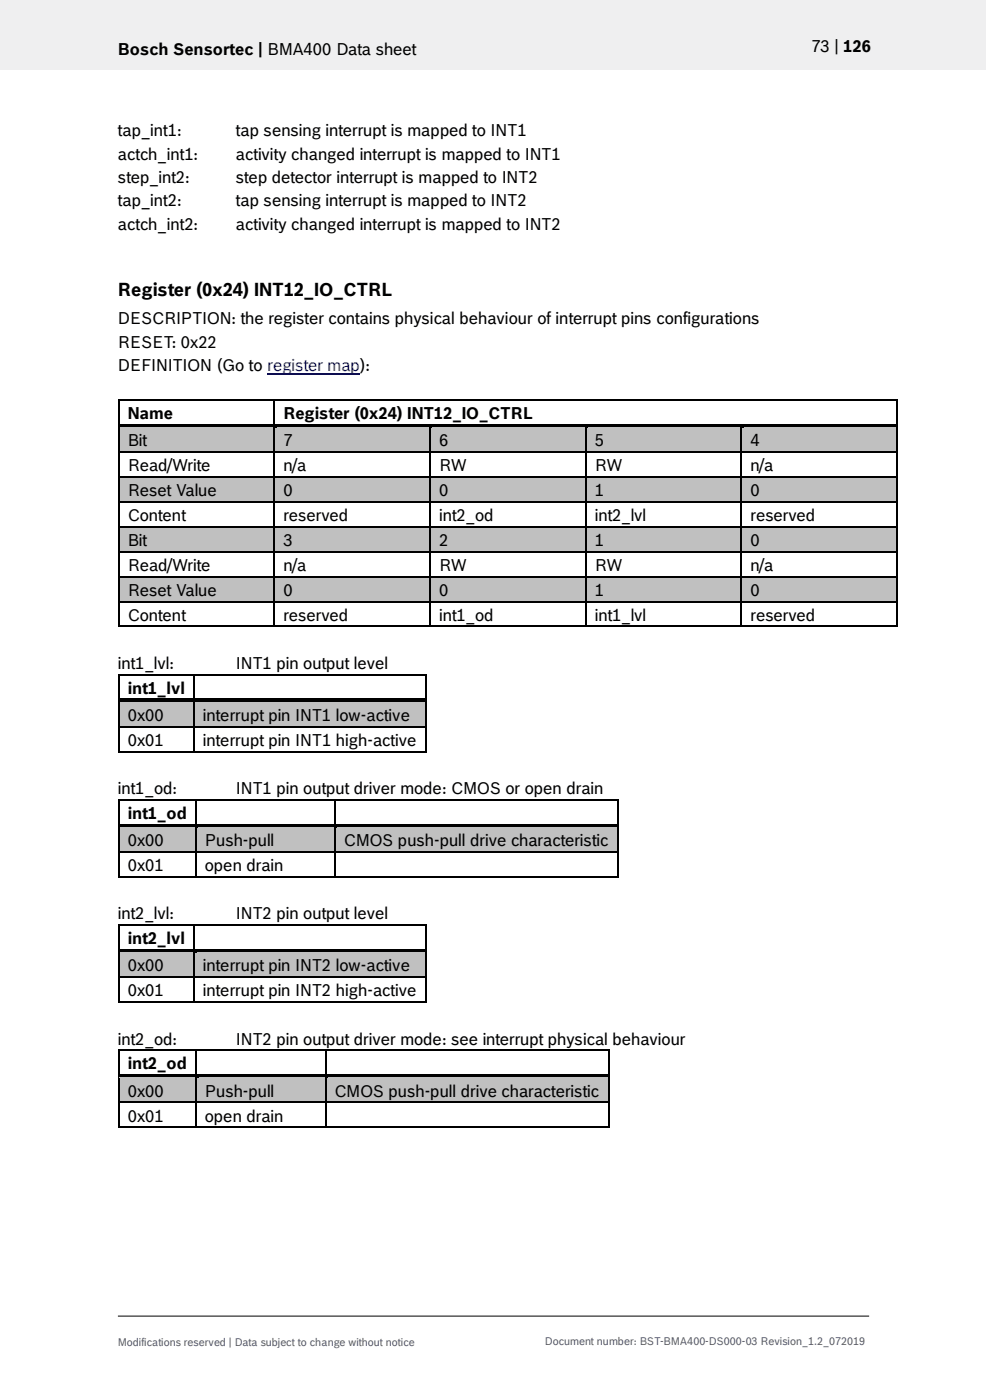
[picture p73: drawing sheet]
<svg xmlns="http://www.w3.org/2000/svg" width="210mm" height="297mm" viewBox="0 0 210 297" stroke-linecap="round" stroke-linejoin="round" font-family="sans-serif">
<defs><g id="words">
<text font-size="3.9" x="25" y="62.9">Register (0x24) INT12_IO_CTRL</text>
<g font-size="3.5">
<text x="25" y="11.6">Bosch Sensortec | BMA400 Data sheet</text>
<text x="172.1" y="11">73 | 126</text>
<text x="25" y="29">tap_int1:</text>
<text x="50" y="29">tap sensing interrupt is mapped to INT1</text>
<text x="25" y="33.9">actch_int1:</text>
<text x="50" y="33.9">activity changed interrupt is mapped to INT1</text>
<text x="25" y="38.9">step_int2:</text>
<text x="50" y="38.9">step detector interrupt is mapped to INT2</text>
<text x="25" y="43.8">tap_int2:</text>
<text x="50" y="43.8">tap sensing interrupt is mapped to INT2</text>
<text x="25" y="48.7">actch_int2:</text>
<text x="50" y="48.7">activity changed interrupt is mapped to INT2</text>
<text x="25" y="68.8">DESCRIPTION: the register contains physical behaviour of interrupt pins configurations</text>
<text x="25" y="73.8">RESET: 0x22</text>
<text x="25" y="78.7">DEFINITION (Go to register map):</text>
<text x="27.1" y="88.9">Name</text>
<text x="60.1" y="88.9">Register (0x24) INT12_IO_CTRL</text>
<text x="27.1" y="94.7">Bit</text>
<text x="60.1" y="94.7">7</text>
<text x="93.2" y="94.7">6</text>
<text x="126.2" y="94.7">5</text>
<text x="159.2" y="94.7">4</text>
<text x="27.1" y="100">Read/Write</text>
<text x="60.1" y="100">n/a</text>
<text x="93.2" y="100">RW</text>
<text x="126.2" y="100">RW</text>
<text x="159.2" y="100">n/a</text>
<text x="27.1" y="105.3">Reset Value</text>
<text x="60.1" y="105.3">0</text>
<text x="93.2" y="105.3">0</text>
<text x="126.2" y="105.3">1</text>
<text x="159.2" y="105.3">0</text>
<text x="27.1" y="110.6">Content</text>
<text x="60.1" y="110.6">reserved</text>
<text x="93.2" y="110.6">int2_od</text>
<text x="126.2" y="110.6">int2_lvl</text>
<text x="159.2" y="110.6">reserved</text>
<text x="27.1" y="115.9">Bit</text>
<text x="60.1" y="115.9">3</text>
<text x="93.2" y="115.9">2</text>
<text x="126.2" y="115.9">1</text>
<text x="159.2" y="115.9">0</text>
<text x="27.1" y="121.2">Read/Write</text>
<text x="60.1" y="121.2">n/a</text>
<text x="93.2" y="121.2">RW</text>
<text x="126.2" y="121.2">RW</text>
<text x="159.2" y="121.2">n/a</text>
<text x="27.1" y="126.5">Reset Value</text>
<text x="27.1" y="131.8">Content</text>
<text x="60.1" y="126.5">0</text>
<text x="60.1" y="131.8">reserved</text>
<text x="93.2" y="126.5">0</text>
<text x="93.2" y="131.8">int1_od</text>
<text x="126.2" y="126.5">1</text>
<text x="126.2" y="131.8">int1_lvl</text>
<text x="159.2" y="126.5">0</text>
<text x="159.2" y="131.8">reserved</text>
<text x="25" y="142">int1_lvl:</text>
<text x="50" y="142">INT1 pin output level</text>
<text x="27.1" y="147.3">int1_lvl</text>
<text x="27.1" y="153">0x00</text>
<text x="43.1" y="153">interrupt pin INT1 low-active</text>
<text x="27.1" y="158.3">0x01</text>
<text x="43.1" y="158.3">interrupt pin INT1 high-active</text>
<text x="25" y="168.5">int1_od:</text>
<text x="27.1" y="173.8">int1_od</text>
<text x="50" y="168.5">INT1 pin output driver mode: CMOS or open drain</text>
<text x="27.1" y="179.6">0x00</text>
<text x="43.5" y="179.6">Push-pull</text>
<text x="72.9" y="179.6">CMOS push-pull drive characteristic</text>
<text x="27.1" y="184.9">0x01</text>
<text x="43.5" y="184.9">open drain</text>
<text x="25" y="195.1">int2_lvl:</text>
<text x="50" y="195.1">INT2 pin output level</text>
<text x="27.1" y="200.3">int2_lvl</text>
<text x="27.1" y="206.1">0x00</text>
<text x="43.1" y="206.1">interrupt pin INT2 low-active</text>
<text x="27.1" y="211.4">0x01</text>
<text x="43.1" y="211.4">interrupt pin INT2 high-active</text>
<text x="25" y="221.6">int2_od:</text>
<text x="50" y="221.6">INT2 pin output driver mode: see interrupt physical behaviour</text>
<text x="27.1" y="226.9">int2_od</text>
<text x="27.1" y="232.6">0x00</text>
<text x="43.5" y="232.6">Push-pull</text>
<text x="70.9" y="232.6">CMOS push-pull drive characteristic</text>
<text x="27.1" y="237.9">0x01</text>
<text x="43.5" y="237.9">open drain</text>
</g>
<g font-size="2.3" fill="#535f6b">
<text x="25" y="285.5">Modifications reserved | Data subject to change without notice</text>
<text x="115.6" y="285.3">Document number: BST-BMA400-DS000-03 Revision_1.2_072019</text>
</g>
</g></defs>
<path d="M-.1 0h209.2v14.8h-209.2z" fill-rule="evenodd" fill="#efeff0"/>
<path d="M25 279.2h159.4" fill="none" stroke="#000" stroke-width=".21"/>
<path d="M56.7 79.3h19.7" fill="none" stroke="#00f" stroke-width=".25"/>
<g fill="#000">
<path d="M25 84.6h.4v.4h-.4z" fill-rule="evenodd"/>
<path d="M25 84.6h.4v.4h-.4z" fill-rule="evenodd"/>
<path d="M58 84.6h.4v.4h-.4z" fill-rule="evenodd"/>
<path d="M190.2 84.6h.3v.4h-.3z" fill-rule="evenodd"/>
<path d="M190.2 84.6h.3v.4h-.3z" fill-rule="evenodd"/>
</g>
<path d="M25.2 85v4.9M25.4 84.8h32.6M58.2 85v4.9M58.4 84.8h131.8M190.3 85v4.9" fill="none" stroke="#000" stroke-width=".34"/>
<g fill="#c0c0c0">
<path d="M25.4 90.7h32.6v5h-32.6z" fill-rule="evenodd"/>
<path d="M27.1 90.7h29.2v5h-29.2z" fill-rule="evenodd"/>
<path d="M58.4 90.7h32.7v5h-32.7z" fill-rule="evenodd"/>
<path d="M60.1 90.7h29.2v5h-29.2z" fill-rule="evenodd"/>
<path d="M91.4 90.7h32.7v5h-32.7z" fill-rule="evenodd"/>
<path d="M93.2 90.7h29.2v5h-29.2z" fill-rule="evenodd"/>
<path d="M124.4 90.7h32.7v5h-32.7z" fill-rule="evenodd"/>
<path d="M126.2 90.7h29.2v5h-29.2z" fill-rule="evenodd"/>
<path d="M157.5 90.7h32.7v5h-32.7z" fill-rule="evenodd"/>
<path d="M159.2 90.7h29.2v5h-29.2z" fill-rule="evenodd"/>
</g>
<g fill="#000">
<path d="M25 89.9h.4v.8h-.4z" fill-rule="evenodd"/>
<path d="M25.4 89.9h32.6v.8h-32.6z" fill-rule="evenodd"/>
</g>
<path d="M25.4 90.7h32.6" fill="none" stroke="#c0c0c0" stroke-width=".21"/>
<path d="M58.4 90.7h.4z" fill-rule="evenodd" fill="#c0c0c0"/>
<g fill="#000">
<path d="M58 90.7h.4z" fill-rule="evenodd"/>
<path d="M58 89.9h.8v.8h-.8z" fill-rule="evenodd"/>
<path d="M58.8 89.9h32.3v.8h-32.3z" fill-rule="evenodd"/>
</g>
<path d="M58.8 90.7h32.3" fill="none" stroke="#c0c0c0" stroke-width=".21"/>
<path d="M91.4 90.7h.4z" fill-rule="evenodd" fill="#c0c0c0"/>
<g fill="#000">
<path d="M91.1 90.7h.3z" fill-rule="evenodd"/>
<path d="M91.1 89.9h.7v.8h-.7z" fill-rule="evenodd"/>
<path d="M91.8 89.9h32.3v.8h-32.3z" fill-rule="evenodd"/>
</g>
<path d="M91.8 90.7h32.3" fill="none" stroke="#c0c0c0" stroke-width=".21"/>
<path d="M124.4 90.7h.5z" fill-rule="evenodd" fill="#c0c0c0"/>
<g fill="#000">
<path d="M124.1 90.7h.3z" fill-rule="evenodd"/>
<path d="M124.1 89.9h.8v.8h-.8z" fill-rule="evenodd"/>
<path d="M124.9 89.9h32.2v.8h-32.2z" fill-rule="evenodd"/>
</g>
<path d="M124.9 90.7h32.2" fill="none" stroke="#c0c0c0" stroke-width=".21"/>
<path d="M157.5 90.7h.4z" fill-rule="evenodd" fill="#c0c0c0"/>
<g fill="#000">
<path d="M25 95.7h.4v.3h-.4z" fill-rule="evenodd"/>
<path d="M58 95.7h.4v.3h-.4z" fill-rule="evenodd"/>
<path d="M91.1 95.7h.3v.3h-.3z" fill-rule="evenodd"/>
<path d="M124.1 95.7h.3v.3h-.3z" fill-rule="evenodd"/>
<path d="M157.1 90.7h.4z" fill-rule="evenodd"/>
<path d="M157.1 89.9h.8v.8h-.8z" fill-rule="evenodd"/>
<path d="M157.1 95.7h.4v.3h-.4z" fill-rule="evenodd"/>
<path d="M157.9 89.9h32.3v.8h-32.3z" fill-rule="evenodd"/>
<path d="M190.2 89.9h.3v.8h-.3z" fill-rule="evenodd"/>
<path d="M190.2 95.7h.3v.3h-.3z" fill-rule="evenodd"/>
</g>
<path d="M157.9 90.7h32.3" fill="none" stroke="#c0c0c0" stroke-width=".21"/>
<g fill="none" stroke="#000" stroke-width=".34">
<path d="M25.2 90.7v5M25.2 96v5M25.4 95.8h32.6M58.2 90.7v5M58.2 96v5M58.4 95.8h32.7M91.2 90.7v5M91.2 96v5M91.4 95.8h32.7M124.3 90.7v5M124.3 96v5M124.4 95.8h32.7"/>
<path d="M157.3 90.7v5M157.3 96v5M157.5 95.8h32.7M190.3 90.7v5M190.3 96v5"/>
</g>
<g fill="#c0c0c0">
<path d="M25.4 101.3h32.6v5h-32.6z" fill-rule="evenodd"/>
<path d="M27.1 101.3h29.2v5h-29.2z" fill-rule="evenodd"/>
<path d="M58.4 101.3h32.7v5h-32.7z" fill-rule="evenodd"/>
<path d="M60.1 101.3h29.2v5h-29.2z" fill-rule="evenodd"/>
<path d="M91.4 101.3h32.7v5h-32.7z" fill-rule="evenodd"/>
<path d="M93.2 101.3h29.2v5h-29.2z" fill-rule="evenodd"/>
<path d="M124.4 101.3h32.7v5h-32.7z" fill-rule="evenodd"/>
<path d="M126.2 101.3h29.2v5h-29.2z" fill-rule="evenodd"/>
<path d="M157.5 101.3h32.7v5h-32.7z" fill-rule="evenodd"/>
<path d="M159.2 101.3h29.2v5h-29.2z" fill-rule="evenodd"/>
</g>
<g fill="#000">
<path d="M25 101h.4v.3h-.4z" fill-rule="evenodd"/>
<path d="M25 106.3h.4v.3h-.4z" fill-rule="evenodd"/>
<path d="M58 101h.4v.3h-.4z" fill-rule="evenodd"/>
<path d="M58 106.3h.4v.3h-.4z" fill-rule="evenodd"/>
<path d="M91.1 101h.3v.3h-.3z" fill-rule="evenodd"/>
<path d="M91.1 106.3h.3v.3h-.3z" fill-rule="evenodd"/>
<path d="M124.1 101h.3v.3h-.3z" fill-rule="evenodd"/>
<path d="M124.1 106.3h.3v.3h-.3z" fill-rule="evenodd"/>
<path d="M157.1 101h.4v.3h-.4z" fill-rule="evenodd"/>
<path d="M157.1 106.3h.4v.3h-.4z" fill-rule="evenodd"/>
<path d="M190.2 101h.3v.3h-.3z" fill-rule="evenodd"/>
<path d="M190.2 106.3h.3v.3h-.3z" fill-rule="evenodd"/>
</g>
<g fill="none" stroke="#000" stroke-width=".34">
<path d="M25.2 101.3v5M25.2 106.6v5M25.4 101.2h32.6M25.4 106.4h32.6M58.2 101.3v5M58.2 106.6v5M58.4 101.2h32.7M58.4 106.4h32.7M91.2 101.3v5M91.2 106.6v5M91.4 101.2h32.7M91.4 106.4h32.7"/>
<path d="M124.3 101.3v5M124.3 106.6v5M124.4 101.2h32.7M124.4 106.4h32.7M157.3 101.3v5M157.3 106.6v5M157.5 101.2h32.7M157.5 106.4h32.7M190.3 101.3v5M190.3 106.6v5"/>
</g>
<g fill="#c0c0c0">
<path d="M25.4 111.9h32.6v5h-32.6z" fill-rule="evenodd"/>
<path d="M27.1 111.9h29.2v5h-29.2z" fill-rule="evenodd"/>
<path d="M58.4 111.9h32.7v5h-32.7z" fill-rule="evenodd"/>
<path d="M60.1 111.9h29.2v5h-29.2z" fill-rule="evenodd"/>
<path d="M91.4 111.9h32.7v5h-32.7z" fill-rule="evenodd"/>
<path d="M93.2 111.9h29.2v5h-29.2z" fill-rule="evenodd"/>
<path d="M124.4 111.9h32.7v5h-32.7z" fill-rule="evenodd"/>
<path d="M126.2 111.9h29.2v5h-29.2z" fill-rule="evenodd"/>
<path d="M157.5 111.9h32.7v5h-32.7z" fill-rule="evenodd"/>
<path d="M159.2 111.9h29.2v5h-29.2z" fill-rule="evenodd"/>
</g>
<g fill="#000">
<path d="M25 111.6h.4v.3h-.4z" fill-rule="evenodd"/>
<path d="M25 116.9h.4v.3h-.4z" fill-rule="evenodd"/>
<path d="M58 111.6h.4v.3h-.4z" fill-rule="evenodd"/>
<path d="M58 116.9h.4v.3h-.4z" fill-rule="evenodd"/>
<path d="M91.1 111.6h.3v.3h-.3z" fill-rule="evenodd"/>
<path d="M91.1 116.9h.3v.3h-.3z" fill-rule="evenodd"/>
<path d="M124.1 111.6h.3v.3h-.3z" fill-rule="evenodd"/>
<path d="M124.1 116.9h.3v.3h-.3z" fill-rule="evenodd"/>
<path d="M157.1 111.6h.4v.3h-.4z" fill-rule="evenodd"/>
<path d="M157.1 116.9h.4v.3h-.4z" fill-rule="evenodd"/>
<path d="M190.2 111.6h.3v.3h-.3z" fill-rule="evenodd"/>
<path d="M190.2 116.9h.3v.3h-.3z" fill-rule="evenodd"/>
</g>
<g fill="none" stroke="#000" stroke-width=".34">
<path d="M25.2 111.9v5M25.2 117.2v4.9M25.4 111.7h32.6M25.4 117h32.6M58.2 111.9v5M58.2 117.2v4.9M58.4 111.7h32.7M58.4 117h32.7M91.2 111.9v5M91.2 117.2v4.9M91.4 111.7h32.7M91.4 117h32.7"/>
<path d="M124.3 111.9v5M124.3 117.2v4.9M124.4 111.7h32.7M124.4 117h32.7M157.3 111.9v5M157.3 117.2v4.9M157.5 111.7h32.7M157.5 117h32.7M190.3 111.9v5M190.3 117.2v4.9"/>
</g>
<g fill="#c0c0c0">
<path d="M25.4 122.5h32.6v4.9h-32.6z" fill-rule="evenodd"/>
<path d="M27.1 122.5h29.2v4.9h-29.2z" fill-rule="evenodd"/>
<path d="M58.4 122.5h32.7v4.9h-32.7z" fill-rule="evenodd"/>
<path d="M60.1 122.5h29.2v4.9h-29.2z" fill-rule="evenodd"/>
<path d="M91.4 122.5h32.7v4.9h-32.7z" fill-rule="evenodd"/>
<path d="M93.2 122.5h29.2v4.9h-29.2z" fill-rule="evenodd"/>
<path d="M124.4 122.5h32.7v4.9h-32.7z" fill-rule="evenodd"/>
<path d="M126.2 122.5h29.2v4.9h-29.2z" fill-rule="evenodd"/>
<path d="M157.5 122.5h32.7v4.9h-32.7z" fill-rule="evenodd"/>
<path d="M159.2 122.5h29.2v4.9h-29.2z" fill-rule="evenodd"/>
</g>
<g fill="#000">
<path d="M25 122.1h.4v.4h-.4z" fill-rule="evenodd"/>
<path d="M25 127.4h.4v.4h-.4z" fill-rule="evenodd"/>
<path d="M25 132.7h.4v.4h-.4z" fill-rule="evenodd"/>
<path d="M25 132.7h.4v.4h-.4z" fill-rule="evenodd"/>
<path d="M58 122.1h.4v.4h-.4z" fill-rule="evenodd"/>
<path d="M58 127.4h.4v.4h-.4z" fill-rule="evenodd"/>
<path d="M58 132.7h.4v.4h-.4z" fill-rule="evenodd"/>
<path d="M91.1 122.1h.3v.4h-.3z" fill-rule="evenodd"/>
<path d="M91.1 127.4h.3v.4h-.3z" fill-rule="evenodd"/>
<path d="M91.1 132.7h.3v.4h-.3z" fill-rule="evenodd"/>
<path d="M124.1 122.1h.3v.4h-.3z" fill-rule="evenodd"/>
<path d="M124.1 127.4h.3v.4h-.3z" fill-rule="evenodd"/>
<path d="M124.1 132.7h.3v.4h-.3z" fill-rule="evenodd"/>
<path d="M157.1 122.1h.4v.4h-.4z" fill-rule="evenodd"/>
<path d="M157.1 127.4h.4v.4h-.4z" fill-rule="evenodd"/>
<path d="M157.1 132.7h.4v.4h-.4z" fill-rule="evenodd"/>
<path d="M190.2 122.1h.3v.4h-.3z" fill-rule="evenodd"/>
<path d="M190.2 127.4h.3v.4h-.3z" fill-rule="evenodd"/>
<path d="M190.2 132.7h.3v.4h-.3z" fill-rule="evenodd"/>
<path d="M190.2 132.7h.3v.4h-.3z" fill-rule="evenodd"/>
<path d="M25 142.9h.4v.4h-.4z" fill-rule="evenodd"/>
<path d="M25 142.9h.4v.4h-.4z" fill-rule="evenodd"/>
<path d="M41 142.9h.4v.4h-.4z" fill-rule="evenodd"/>
<path d="M90.1 142.9h.4v.4h-.4z" fill-rule="evenodd"/>
<path d="M90.1 142.9h.4v.4h-.4z" fill-rule="evenodd"/>
</g>
<g fill="none" stroke="#000" stroke-width=".34">
<path d="M25.2 122.5v4.9M25.2 127.8v4.9M25.4 122.3h32.6M25.4 127.6h32.6M25.4 132.9h32.6M58.2 122.5v4.9M58.2 127.8v4.9M58.4 122.3h32.7M58.4 127.6h32.7M58.4 132.9h32.7M91.2 122.5v4.9M91.2 127.8v4.9"/>
<path d="M91.4 122.3h32.7M91.4 127.6h32.7M91.4 132.9h32.7M124.3 122.5v4.9M124.3 127.8v4.9M124.4 122.3h32.7M124.4 127.6h32.7M124.4 132.9h32.7M157.3 122.5v4.9M157.3 127.8v4.9M157.5 122.3h32.7M157.5 127.6h32.7"/>
<path d="M157.5 132.9h32.7M190.3 122.5v4.9M190.3 127.8v4.9M25.2 143.3v4.9M25.4 143.1h15.6M41.2 143.3v4.9M41.4 143.1h48.7M90.3 143.3v4.9"/>
</g>
<g fill="#c0c0c0">
<path d="M25.4 149h15.6v5h-15.6z" fill-rule="evenodd"/>
<path d="M27.1 149h12.2v5h-12.2z" fill-rule="evenodd"/>
<path d="M41.4 149h48.7v5h-48.7z" fill-rule="evenodd"/>
<path d="M43.1 149h45.3v5h-45.3z" fill-rule="evenodd"/>
</g>
<g fill="#000">
<path d="M25 148.2h.4v.8h-.4z" fill-rule="evenodd"/>
<path d="M25.4 148.2h15.6v.8h-15.6z" fill-rule="evenodd"/>
</g>
<path d="M25.4 149h15.6" fill="none" stroke="#c0c0c0" stroke-width=".21"/>
<path d="M41.4 149h.4z" fill-rule="evenodd" fill="#c0c0c0"/>
<g fill="#000">
<path d="M25 154h.4v.3h-.4z" fill-rule="evenodd"/>
<path d="M25 159.3h.4v.3h-.4z" fill-rule="evenodd"/>
<path d="M25 159.3h.4v.3h-.4z" fill-rule="evenodd"/>
<path d="M41 149h.4z" fill-rule="evenodd"/>
<path d="M41 148.2h.8v.8h-.8z" fill-rule="evenodd"/>
<path d="M41 154h.4v.3h-.4z" fill-rule="evenodd"/>
<path d="M41 159.3h.4v.3h-.4z" fill-rule="evenodd"/>
<path d="M41.8 148.2h48.3v.8h-48.3z" fill-rule="evenodd"/>
<path d="M90.1 148.2h.4v.8h-.4z" fill-rule="evenodd"/>
<path d="M90.1 154h.4v.3h-.4z" fill-rule="evenodd"/>
<path d="M90.1 159.3h.4v.3h-.4z" fill-rule="evenodd"/>
<path d="M90.1 159.3h.4v.3h-.4z" fill-rule="evenodd"/>
<path d="M25 169.5h.4v.3h-.4z" fill-rule="evenodd"/>
<path d="M25 169.5h.4v.3h-.4z" fill-rule="evenodd"/>
<path d="M41.4 169.5h.3v.3h-.3z" fill-rule="evenodd"/>
<path d="M70.8 169.5h.4v.3h-.4z" fill-rule="evenodd"/>
<path d="M130.9 169.5h.4v.3h-.4z" fill-rule="evenodd"/>
<path d="M130.9 169.5h.4v.3h-.4z" fill-rule="evenodd"/>
</g>
<path d="M41.8 149h48.3" fill="none" stroke="#c0c0c0" stroke-width=".21"/>
<g fill="none" stroke="#000" stroke-width=".34">
<path d="M25.2 149v5M25.2 154.3v5M25.4 154.2h15.6M25.4 159.4h15.6M41.2 149v5M41.2 154.3v5M41.4 154.2h48.7M41.4 159.4h48.7M90.3 149v5M90.3 154.3v5M25.2 169.8v5M25.4 169.7h16"/>
<path d="M41.6 169.8v5M41.7 169.7h29.1M71 169.8v5M71.2 169.7h59.7M131.1 169.8v5"/>
</g>
<g fill="#c0c0c0">
<path d="M25.4 175.6h16v4.9h-16z" fill-rule="evenodd"/>
<path d="M27.1 175.6h12.6v4.9h-12.6z" fill-rule="evenodd"/>
<path d="M41.7 175.6h29.1v4.9h-29.1z" fill-rule="evenodd"/>
<path d="M43.5 175.6h25.6v4.9h-25.6z" fill-rule="evenodd"/>
<path d="M71.2 175.6h59.7v4.9h-59.7z" fill-rule="evenodd"/>
<path d="M72.9 175.6h56.3v4.9h-56.3z" fill-rule="evenodd"/>
</g>
<g fill="#000">
<path d="M25 174.8h.4v.8h-.4z" fill-rule="evenodd"/>
<path d="M25.4 174.8h16v.7h-16z" fill-rule="evenodd"/>
</g>
<path d="M25.4 175.6h16" fill="none" stroke="#c0c0c0" stroke-width=".21"/>
<path d="M41.7 175.5l.5 .1z" fill-rule="evenodd" fill="#c0c0c0"/>
<g fill="#000">
<path d="M41.4 175.5l.3 .1z" fill-rule="evenodd"/>
<path d="M41.4 174.8h.8v.7h-.8z" fill-rule="evenodd"/>
<path d="M42.2 174.8h28.6v.7h-28.6z" fill-rule="evenodd"/>
</g>
<path d="M42.2 175.6h28.6" fill="none" stroke="#c0c0c0" stroke-width=".21"/>
<path d="M71.2 175.5l.4 .1z" fill-rule="evenodd" fill="#c0c0c0"/>
<g fill="#000">
<path d="M70.8 175.5l.4 .1z" fill-rule="evenodd"/>
<path d="M70.8 174.8h.8v.7h-.8z" fill-rule="evenodd"/>
<path d="M71.6 174.8h59.3v.7h-59.3z" fill-rule="evenodd"/>
<path d="M130.9 174.8h.4v.8h-.4z" fill-rule="evenodd"/>
<path d="M25 180.5h.4v.4h-.4z" fill-rule="evenodd"/>
<path d="M25 185.8h.4v.4h-.4z" fill-rule="evenodd"/>
<path d="M25 185.8h.4v.4h-.4z" fill-rule="evenodd"/>
<path d="M25 196h.4v.4h-.4z" fill-rule="evenodd"/>
<path d="M25 196h.4v.4h-.4z" fill-rule="evenodd"/>
<path d="M41 196h.4v.4h-.4z" fill-rule="evenodd"/>
<path d="M41.4 180.5h.3v.4h-.3z" fill-rule="evenodd"/>
<path d="M41.4 185.8h.3v.4h-.3z" fill-rule="evenodd"/>
<path d="M70.8 180.5h.4v.4h-.4z" fill-rule="evenodd"/>
<path d="M70.8 185.8h.4v.4h-.4z" fill-rule="evenodd"/>
<path d="M90.1 196h.4v.4h-.4z" fill-rule="evenodd"/>
<path d="M90.1 196h.4v.4h-.4z" fill-rule="evenodd"/>
<path d="M130.9 180.5h.4v.4h-.4z" fill-rule="evenodd"/>
<path d="M130.9 185.8h.4v.4h-.4z" fill-rule="evenodd"/>
<path d="M130.9 185.8h.4v.4h-.4z" fill-rule="evenodd"/>
</g>
<path d="M71.6 175.6h59.3" fill="none" stroke="#c0c0c0" stroke-width=".21"/>
<g fill="none" stroke="#000" stroke-width=".34">
<path d="M25.2 175.6v4.9M41.6 175.6v4.9M71 175.6v4.9M131.1 175.6v4.9M25.2 180.9v4.9M25.2 196.4v4.9M25.4 180.7h16M25.4 186h16M25.4 196.2h15.6M41.2 196.4v4.9M41.4 196.2h48.7M41.6 180.9v4.9"/>
<path d="M41.7 180.7h29.1M41.7 186h29.1M71 180.9v4.9M71.2 180.7h59.7M71.2 186h59.7M90.3 196.4v4.9M131.1 180.9v4.9"/>
</g>
<g fill="#c0c0c0">
<path d="M25.4 202.1h15.6v5h-15.6z" fill-rule="evenodd"/>
<path d="M27.1 202.1h12.2v5h-12.2z" fill-rule="evenodd"/>
<path d="M41.4 202.1h48.7v5h-48.7z" fill-rule="evenodd"/>
<path d="M43.1 202.1h45.3v5h-45.3z" fill-rule="evenodd"/>
</g>
<g fill="#000">
<path d="M25 201.3h.4v.8h-.4z" fill-rule="evenodd"/>
<path d="M25.4 201.3h15.6v.8h-15.6z" fill-rule="evenodd"/>
</g>
<path d="M25.4 202.1h15.6" fill="none" stroke="#c0c0c0" stroke-width=".21"/>
<path d="M41.4 202.1h.4z" fill-rule="evenodd" fill="#c0c0c0"/>
<g fill="#000">
<path d="M25 207.1h.4v.3h-.4z" fill-rule="evenodd"/>
<path d="M25 212.4h.4v.3h-.4z" fill-rule="evenodd"/>
<path d="M25 212.4h.4v.3h-.4z" fill-rule="evenodd"/>
<path d="M41 202.1h.4z" fill-rule="evenodd"/>
<path d="M41 201.3h.8v.8h-.8z" fill-rule="evenodd"/>
<path d="M41 207.1h.4v.3h-.4z" fill-rule="evenodd"/>
<path d="M41 212.4h.4v.3h-.4z" fill-rule="evenodd"/>
<path d="M41.8 201.3h48.3v.8h-48.3z" fill-rule="evenodd"/>
<path d="M90.1 201.3h.4v.8h-.4z" fill-rule="evenodd"/>
<path d="M90.1 207.1h.4v.3h-.4z" fill-rule="evenodd"/>
<path d="M90.1 212.4h.4v.3h-.4z" fill-rule="evenodd"/>
<path d="M90.1 212.4h.4v.3h-.4z" fill-rule="evenodd"/>
<path d="M25 222.6h.4v.3h-.4z" fill-rule="evenodd"/>
<path d="M25 222.6h.4v.3h-.4z" fill-rule="evenodd"/>
<path d="M41.4 222.6h.3v.3h-.3z" fill-rule="evenodd"/>
<path d="M68.9 222.6h.3v.3h-.3z" fill-rule="evenodd"/>
<path d="M129 222.6h.3v.3h-.3z" fill-rule="evenodd"/>
<path d="M129 222.6h.3v.3h-.3z" fill-rule="evenodd"/>
</g>
<path d="M41.8 202.1h48.3" fill="none" stroke="#c0c0c0" stroke-width=".21"/>
<g fill="none" stroke="#000" stroke-width=".34">
<path d="M25.2 202.1v5M25.2 207.4v5M25.4 207.2h15.6M25.4 212.5h15.6M41.2 202.1v5M41.2 207.4v5M41.4 207.2h48.7M41.4 212.5h48.7M90.3 202.1v5M90.3 207.4v5M25.2 222.9v5M25.4 222.7h16"/>
<path d="M41.6 222.9v5M41.7 222.7h27.2M69.1 222.9v5M69.2 222.7h59.8M129.1 222.9v5"/>
</g>
<g fill="#c0c0c0">
<path d="M25.4 228.7h16v4.9h-16z" fill-rule="evenodd"/>
<path d="M27.1 228.7h12.6v4.9h-12.6z" fill-rule="evenodd"/>
<path d="M41.7 228.7h27.1v4.9h-27.1z" fill-rule="evenodd"/>
<path d="M43.5 228.7h23.6v4.9h-23.6z" fill-rule="evenodd"/>
<path d="M69.2 228.7h59.7v4.9h-59.7z" fill-rule="evenodd"/>
<path d="M70.9 228.7h56.3v4.9h-56.3z" fill-rule="evenodd"/>
</g>
<g fill="#000">
<path d="M25 227.9h.4v.8h-.4z" fill-rule="evenodd"/>
<path d="M25.4 227.9h16v.7h-16z" fill-rule="evenodd"/>
</g>
<path d="M25.4 228.6h16" fill="none" stroke="#c0c0c0" stroke-width=".21"/>
<path d="M41.7 228.6l.5 .1z" fill-rule="evenodd" fill="#c0c0c0"/>
<g fill="#000">
<path d="M41.4 228.6l.3 .1z" fill-rule="evenodd"/>
<path d="M41.4 227.9h.8v.7h-.8z" fill-rule="evenodd"/>
<path d="M42.2 227.9h26.7v.7h-26.7z" fill-rule="evenodd"/>
</g>
<path d="M42.2 228.6h26.7" fill="none" stroke="#c0c0c0" stroke-width=".21"/>
<path d="M69.2 228.6l.5 .1z" fill-rule="evenodd" fill="#c0c0c0"/>
<g fill="#000">
<path d="M25 233.6h.4v.4h-.4z" fill-rule="evenodd"/>
<path d="M25 238.9h.4v.4h-.4z" fill-rule="evenodd"/>
<path d="M25 238.9h.4v.4h-.4z" fill-rule="evenodd"/>
<path d="M41.4 233.6h.3v.4h-.3z" fill-rule="evenodd"/>
<path d="M41.4 238.9h.3v.4h-.3z" fill-rule="evenodd"/>
<path d="M68.9 228.6l.3 .1z" fill-rule="evenodd"/>
<path d="M68.9 227.9h.8v.7h-.8z" fill-rule="evenodd"/>
<path d="M68.9 233.6h.3v.4h-.3z" fill-rule="evenodd"/>
<path d="M68.9 238.9h.3v.4h-.3z" fill-rule="evenodd"/>
<path d="M69.7 227.9h59.3v.7h-59.3z" fill-rule="evenodd"/>
<path d="M129 227.9h.3v.8h-.3z" fill-rule="evenodd"/>
<path d="M129 233.6h.3v.4h-.3z" fill-rule="evenodd"/>
<path d="M129 238.9h.3v.4h-.3z" fill-rule="evenodd"/>
<path d="M129 238.9h.3v.4h-.3z" fill-rule="evenodd"/>
</g>
<path d="M69.7 228.6h59.3" fill="none" stroke="#c0c0c0" stroke-width=".21"/>
<g fill="none" stroke="#000" stroke-width=".34">
<path d="M25.2 228.7v4.9M25.2 234v4.9M25.4 233.8h16M25.4 239.1h16M41.6 228.7v4.9M41.6 234v4.9M41.7 233.8h27.2M41.7 239.1h27.2M69.1 228.7v4.9M69.1 234v4.9M69.2 233.8h59.8M69.2 239.1h59.8"/>
<path d="M129.1 228.7v4.9M129.1 234v4.9"/>
</g>
<use href="#words"/>
</svg>
